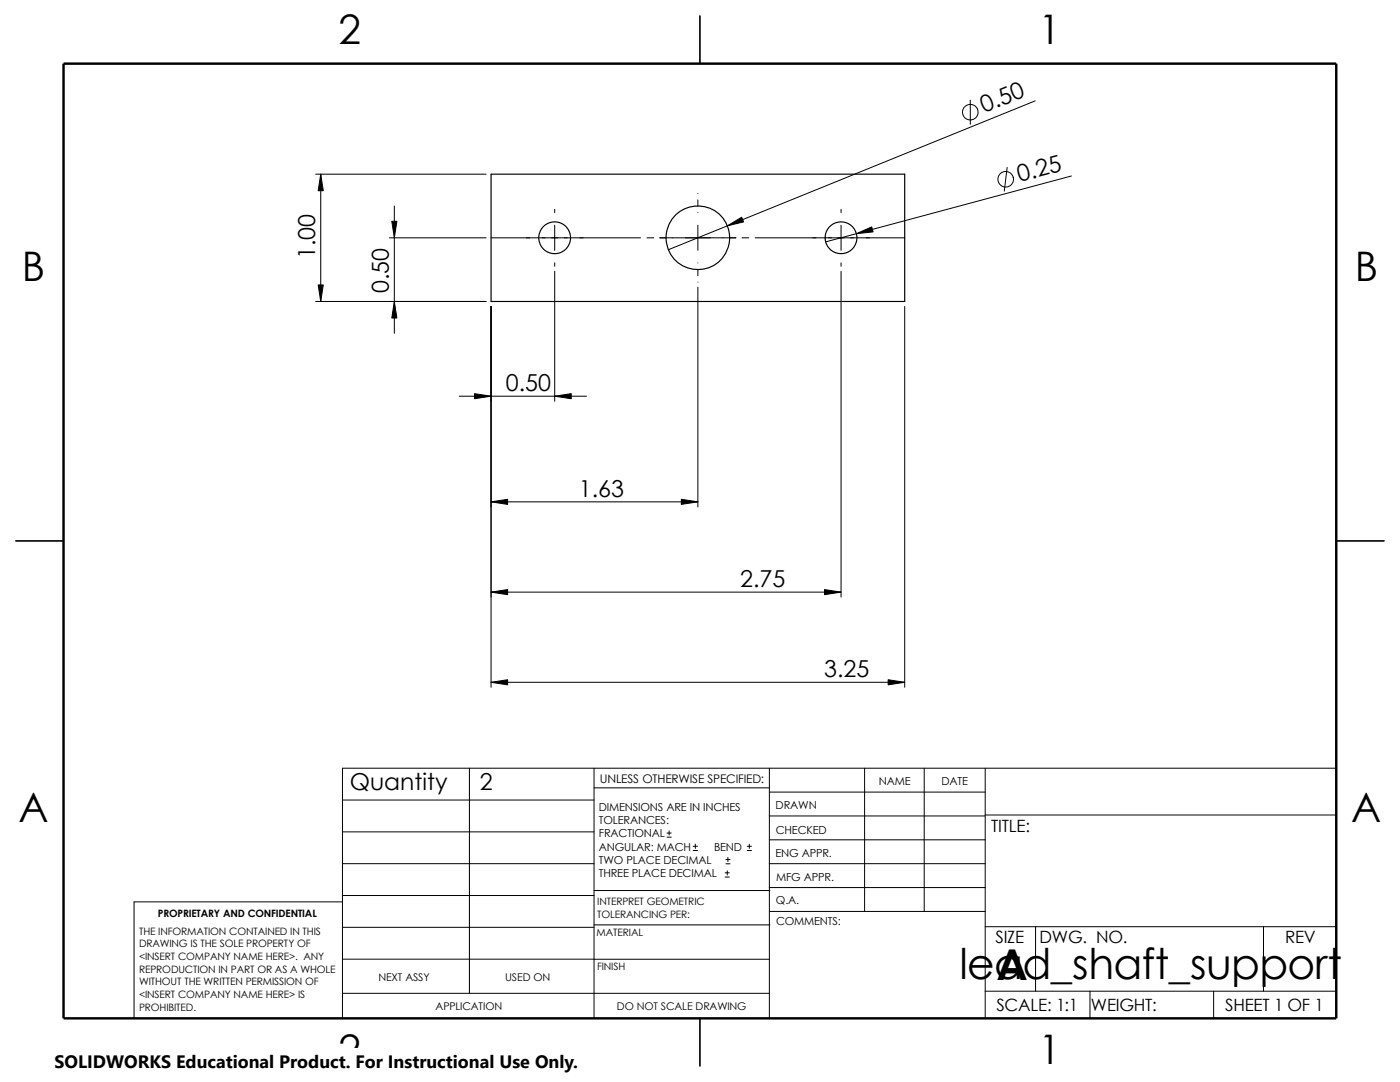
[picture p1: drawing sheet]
<svg xmlns="http://www.w3.org/2000/svg" width="279mm" height="216mm" viewBox="0 0 279 216" stroke-linecap="round" stroke-linejoin="round" font-family="sans-serif">
<defs><g id="words">
<g font-size="8.5">
<text x="191.5" y="195.3">lead_shaft_support</text>
<text x="198.9" y="195.5">A</text>
</g>
<g font-size="8.1">
<text x="67.6" y="8.8">2</text>
<text x="207.3" y="8.8">1</text>
<text x="4.4" y="56.1">B</text>
<text x="270.4" y="56.1">B</text>
<text x="3.7" y="164.1">A</text>
<text x="269.7" y="164.1">A</text>
<text x="67.6" y="212.3">2</text>
<text x="207.3" y="212.3">1</text>
</g>
<g font-size="4.7">
<text x="196.4" y="22.6" transform="rotate(-22 196.4 22.6)">0.50</text>
<text x="203.5" y="36.3" transform="rotate(-15 203.5 36.3)">0.25</text>
<text x="62.9" y="51.7" transform="rotate(-90 62.9 51.7)">1.00</text>
<text x="77.6" y="58.5" transform="rotate(-90 77.6 58.5)">0.50</text>
<text x="100.9" y="78">0.50</text>
<text x="115.5" y="99.1">1.63</text>
<text x="147.7" y="117.1">2.75</text>
<text x="164.5" y="135.1">3.25</text>
<text x="69.8" y="157.7">Quantity</text>
<text x="95.7" y="157.7">2</text>
</g>
<text font-size="3.6" x="10.9" y="213">SOLIDWORKS Educational Product. For Instructional Use Only.</text>
<g font-size="3.4">
<text x="197.8" y="166">TITLE:</text>
<text x="198.7" y="188.1">SIZE</text>
<text x="207.5" y="188.1">DWG. NO.</text>
<text x="256.5" y="188.2">REV</text>
<text x="198.8" y="201.7">SCALE: 1:1</text>
<text x="217.7" y="201.7">WEIGHT:</text>
<text x="244.5" y="201.7">SHEET 1 OF 1</text>
</g>
<text font-size="2.4" x="119.7" y="156.2">UNLESS OTHERWISE SPECIFIED:</text>
<g font-size="2.2">
<text x="119.5" y="161.8">DIMENSIONS ARE IN INCHES</text>
<text x="154.8" y="161.5">DRAWN</text>
<text x="175.4" y="156.7">NAME</text>
<text x="187.9" y="156.7">DATE</text>
<text x="119.5" y="164.4">TOLERANCES:</text>
<text x="119.5" y="167.1">FRACTIONAL</text>
<text x="154.8" y="166.3">CHECKED</text>
<text x="119.5" y="172.4">TWO PLACE DECIMAL</text>
<text x="119.5" y="169.7">ANGULAR: MACH</text>
<text x="142.5" y="169.7">BEND</text>
<text x="154.8" y="171">ENG APPR.</text>
<text x="119.5" y="175">THREE PLACE DECIMAL</text>
<text x="154.9" y="175.7">MFG APPR.</text>
<text x="154.9" y="180.4">Q.A.</text>
<text x="154.9" y="184.7">COMMENTS:</text>
</g>
<g font-size="2.1">
<text x="75.5" y="195.7">NEXT ASSY</text>
<text x="100.8" y="195.7">USED ON</text>
<text x="86.9" y="201.6">APPLICATION</text>
<text x="123.1" y="201.6">DO NOT SCALE DRAWING</text>
</g>
<g font-size="2">
<text x="31.5" y="182.9">PROPRIETARY AND CONFIDENTIAL</text>
<text x="119.2" y="183.1">TOLERANCING PER:</text>
<text x="119.2" y="180.6">INTERPRET GEOMETRIC</text>
<text x="27.7" y="186.5">THE INFORMATION CONTAINED IN THIS</text>
<text x="27.7" y="189.1">DRAWING IS THE SOLE PROPERTY OF</text>
<text x="27.7" y="191.6">&lt;INSERT COMPANY NAME HERE&gt;. ANY</text>
<text x="119.1" y="186.7">MATERIAL</text>
<text x="27.7" y="194.1">REPRODUCTION IN PART OR AS A WHOLE</text>
<text x="27.7" y="196.6">WITHOUT THE WRITTEN PERMISSION OF</text>
<text x="119.1" y="193.5">FINISH</text>
<text x="27.7" y="199.2">&lt;INSERT COMPANY NAME HERE&gt; IS</text>
<text x="27.7" y="201.7">PROHIBITED.</text>
</g>
</g></defs>
<g fill="none" stroke="#000" stroke-width=".2">
<path d="M193.6 20l.1 4.8M63 34.8h34M64 34.8v25.4M139.3 38.6h.1M139.3 39.9v1.2M201 33.4l-.6 4.7M206.6 20.1l-73.2 29.7M213.8 35.1l-49 13.2M77.7 47.5h19.3M78.7 41.1v25.4M98 47.5h29.8M110.7 54.1v26"/>
<path d="M110.7 41.8v.6M110.7 44.9v5.1M110.7 52.5v.6M129.1 47.5h1.4M131.7 47.5h15.2M139.3 52.5h.1M139.3 53.7v1.3M139.3 56.3h.1M139.3 42.4h.1M139.3 44.9v5.1M139.3 57.3v43.9M148.1 47.5h1.3"/>
<path d="M150.7 47.5h29.9M167.9 54.1v65M167.9 41.8v.6M167.9 44.9v5.1M167.9 52.5v.6M63 60.2h34M91.7 79.1h25.4M98 61.2v75.9M180.6 61.2v75.9M98 100.1h41.3M98 118.2h69.9M98 136.1h82.6"/>
<path d="M68.3 159.6h50.3M93.7 153.3v44.9M118.6 157.2h34.9M118.6 153.3v49.9M153.5 158.1h43.1M153.5 153.3v49.9M172.6 153.3v28.6M184.4 153.3v28.6M196.6 153.3v49.9M266.7 153.3h-198.4v49.9M68.3 172.3h50.3M68.3 166h50.3"/>
<path d="M68.3 178.7h50.3M68.3 180h-41.5v23.2M118.6 177.7h35M133.1 167h.9M133.1 166.2h.9M133.5 165.8v.8M138.3 169.7h.9M138.3 168.9h.9M138.8 168.4v.9M144.7 175h.8M144.7 174.2h.8M144.9 172.4h.8"/>
<path d="M144.9 171.5h.8M145.1 173.8v.8M145.3 171.1v.8M149.1 169.7h.9M149.1 168.9h.9M149.5 168.4v.9M153.5 162.8h43.1M153.5 167.6h43.1M153.5 177.1h43.1M153.5 172.3h43.1M196.6 162.6h70.1M68.3 185h50.3"/>
<path d="M68.3 198.2h85.2M68.3 191.4h85.2M118.6 184.6h35M153.6 181.9h43M196.6 184.9h70.1M196.6 197.8h70.1M206.7 184.9v12.9M217.5 197.8v5.4M242.2 197.8v5.4M252.2 184.9v12.9"/>
<circle cx="193.7" cy="22.4" r="1.56"/>
<circle cx="200.7" cy="35.8" r="1.55"/>
</g>
<g fill="none" stroke="#000" stroke-width=".23">
<path d="M139.7 3.2v9.5M98 34.8h82.6v25.4h-82.6zM3.2 107.9h9.5M266.7 107.9h9.5M139.7 203.2v9.5"/>
<circle cx="110.7" cy="47.4" r="3.2"/>
<circle cx="139.3" cy="47.4" r="6.4"/>
<circle cx="167.9" cy="47.4" r="3.2"/>
</g>
<path d="M12.7 12.7h254v190.5h-254z" fill="none" stroke="#000" stroke-width=".49"/>
<g fill="#000" stroke="#000" stroke-width=".2">
<path d="M64 34.8l.5 3.3h-1z" fill-rule="evenodd"/>
<path d="M78.2 44.2h1l-.5 3.3z" fill-rule="evenodd"/>
<path d="M145.2 45.1l2.8-1.8 .4 1z" fill-rule="evenodd"/>
<path d="M170.9 46.6l3.1-1.3 .2 1z" fill-rule="evenodd"/>
<path d="M63.5 56.9h1l-.5 3.3z" fill-rule="evenodd"/>
<path d="M78.7 60.2l.5 3.3h-1z" fill-rule="evenodd"/>
<path d="M94.7 78.5l3.3 .6-3.3 .5z" fill-rule="evenodd"/>
<path d="M110.7 79.1l3.3-.6v1.1z" fill-rule="evenodd"/>
<path d="M98 100.1l3.3-.5v1z" fill-rule="evenodd"/>
<path d="M98 118.2l3.3-.6v1.1z" fill-rule="evenodd"/>
<path d="M136 99.6l3.3 .5-3.3 .5z" fill-rule="evenodd"/>
<path d="M164.5 117.6l3.4 .6-3.4 .5z" fill-rule="evenodd"/>
<path d="M98 136.1l3.3-.5v1.1z" fill-rule="evenodd"/>
<path d="M177.2 135.6l3.4 .5-3.4 .6z" fill-rule="evenodd"/>
</g>
<path d="M10.9 209.2h104.7v6.7h-104.7z" fill="#fff"/>
<use href="#words"/>
</svg>
